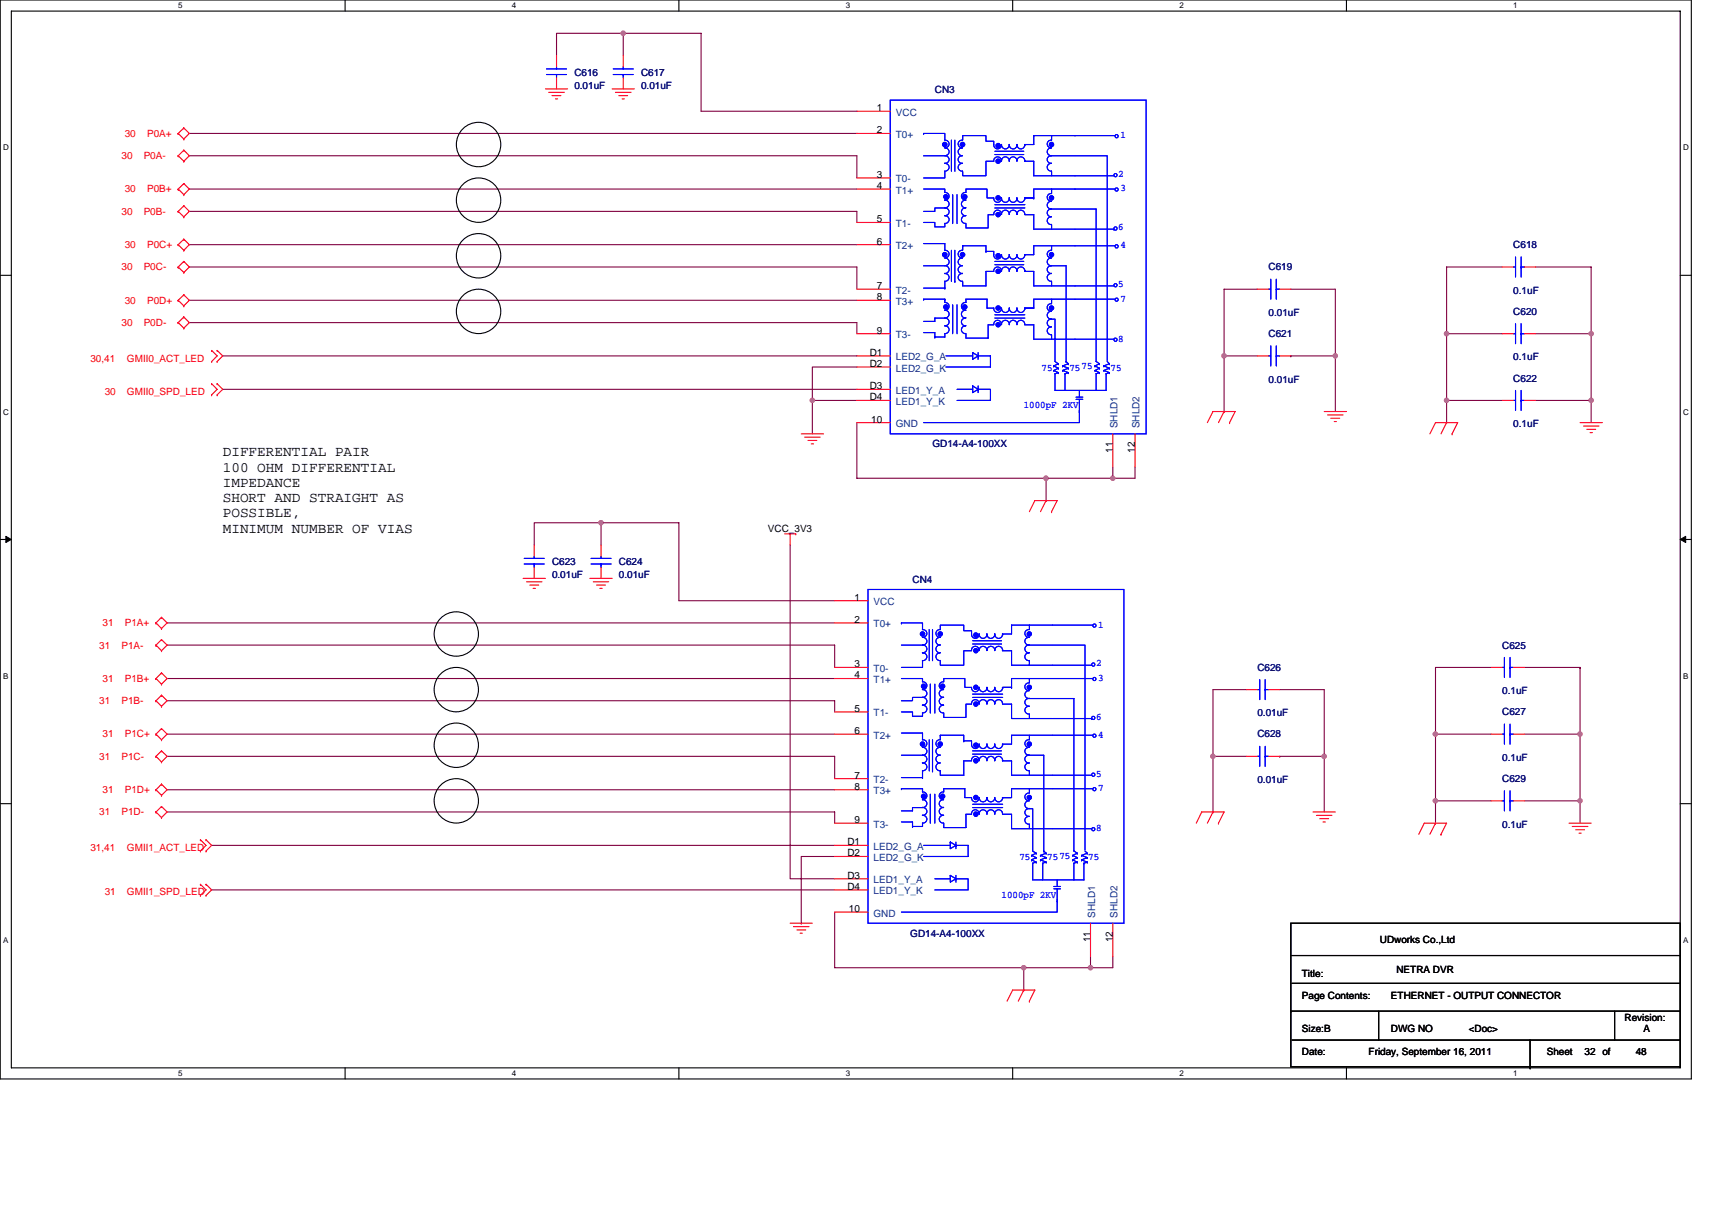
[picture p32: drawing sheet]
<svg xmlns="http://www.w3.org/2000/svg" width="297mm" height="210mm" viewBox="0 0 297 210" stroke-linecap="round" stroke-linejoin="round" font-family="sans-serif">
<defs><g id="words">
<g font-size="2.5">
<text x="38.6" y="79.2">DIFFERENTIAL PAIR</text>
<text x="38.6" y="81.8">100 OHM DIFFERENTIAL</text>
<text x="38.6" y="84.5">IMPEDANCE</text>
<text x="38.6" y="87.1">SHORT AND STRAIGHT AS</text>
<text x="38.6" y="89.8">POSSIBLE,</text>
<text x="38.6" y="92.4">MINIMUM NUMBER OF VIAS</text>
</g>
<g font-size="1.7" fill="#000080">
<text x="99.6" y="13.1">C616</text>
<text x="99.6" y="15.4">0.01uF</text>
<text x="111.2" y="13.1">C617</text>
<text x="111.2" y="15.4">0.01uF</text>
<text x="162.2" y="16.2">CN3</text>
<text x="220.1" y="46.9">C619</text>
<text x="262.6" y="43.1">C618</text>
<text x="262.6" y="51">0.1uF</text>
<text x="220.1" y="54.8">0.01uF</text>
<text x="220.1" y="58.5">C621</text>
<text x="262.6" y="54.6">C620</text>
<text x="262.6" y="62.5">0.1uF</text>
<text x="220.1" y="66.4">0.01uF</text>
<text x="262.6" y="66.2">C622</text>
<text x="161.8" y="77.6">GD14-A4-100XX</text>
<text x="262.6" y="74.1">0.1uF</text>
<text x="95.8" y="98.1">C623</text>
<text x="95.8" y="100.4">0.01uF</text>
<text x="107.4" y="98.1">C624</text>
<text x="107.4" y="100.4">0.01uF</text>
<text x="158.3" y="101.2">CN4</text>
<text x="260.6" y="112.5">C625</text>
<text x="218.2" y="116.4">C626</text>
<text x="218.2" y="124.3">0.01uF</text>
<text x="260.6" y="124.1">C627</text>
<text x="260.6" y="120.5">0.1uF</text>
<text x="218.2" y="128">C628</text>
<text x="218.2" y="135.9">0.01uF</text>
<text x="260.6" y="135.7">C629</text>
<text x="260.6" y="132">0.1uF</text>
<text x="260.6" y="143.6">0.1uF</text>
<text x="157.9" y="162.5">GD14-A4-100XX</text>
</g>
<g font-size="1.7" fill="#f00">
<text x="21.7" y="23.7">30</text>
<text x="25.5" y="23.7">P0A+</text>
<text x="21.1" y="27.6">30</text>
<text x="24.9" y="27.6">P0A-</text>
<text x="21.7" y="33.4">30</text>
<text x="25.5" y="33.4">P0B+</text>
<text x="21.1" y="37.3">30</text>
<text x="24.9" y="37.3">P0B-</text>
<text x="21.1" y="46.9">30</text>
<text x="21.7" y="43.1">30</text>
<text x="24.9" y="46.9">P0C-</text>
<text x="25.5" y="43.1">P0C+</text>
<text x="21.7" y="52.7">30</text>
<text x="25.5" y="52.7">P0D+</text>
<text x="21.1" y="56.6">30</text>
<text x="24.9" y="56.6">P0D-</text>
<text x="15.7" y="62.7">30,41</text>
<text x="22" y="62.7">GMII0_ACT_LED</text>
<text x="18.2" y="68.5">30</text>
<text x="22" y="68.5">GMII0_SPD_LED</text>
<text x="17.2" y="112.5">31</text>
<text x="17.8" y="108.7">31</text>
<text x="21.1" y="112.5">P1A-</text>
<text x="21.7" y="108.7">P1A+</text>
<text x="17.8" y="118.3">31</text>
<text x="21.7" y="118.3">P1B+</text>
<text x="17.2" y="122.2">31</text>
<text x="21.1" y="122.2">P1B-</text>
<text x="17.2" y="131.8">31</text>
<text x="17.8" y="128">31</text>
<text x="21.1" y="131.8">P1C-</text>
<text x="21.7" y="128">P1C+</text>
<text x="17.8" y="137.6">31</text>
<text x="21.7" y="137.6">P1D+</text>
<text x="17.2" y="141.5">31</text>
<text x="21.1" y="141.5">P1D-</text>
<text x="15.7" y="147.7">31,41</text>
<text x="22" y="147.7">GMII1_ACT_LED</text>
<text x="18.2" y="155.4">31</text>
<text x="22" y="155.4">GMII1_SPD_LED</text>
</g>
<g font-size="1.7">
<text x="152.1" y="23.1">2</text>
<text x="152.1" y="19.3">1</text>
<text x="152.1" y="30.9">3</text>
<text x="152.1" y="32.8">4</text>
<text x="152.1" y="38.6">5</text>
<text x="152.1" y="42.4">6</text>
<text x="152.1" y="50.2">7</text>
<text x="152.1" y="52.1">8</text>
<text x="152.1" y="57.9">9</text>
<text x="150.9" y="61.7">D1</text>
<text x="150.9" y="63.7">D2</text>
<text x="150.9" y="67.5">D3</text>
<text x="150.9" y="69.5">D4</text>
<text x="151.2" y="73.3">10</text>
<text x="193.1" y="78.5" transform="rotate(-90 193.1 78.5)">11</text>
<text x="196.9" y="78.5" transform="rotate(-90 196.9 78.5)">12</text>
<text x="133.2" y="92.3">VCC_3V3</text>
<text x="148.3" y="104.2">1</text>
<text x="148.3" y="108.1">2</text>
<text x="148.3" y="115.8">3</text>
<text x="148.3" y="117.7">4</text>
<text x="148.3" y="123.5">5</text>
<text x="148.3" y="127.4">6</text>
<text x="148.3" y="135.1">7</text>
<text x="148.3" y="137">8</text>
<text x="148.3" y="142.8">9</text>
<text x="147" y="146.7">D1</text>
<text x="147" y="148.6">D2</text>
<text x="147" y="152.5">D3</text>
<text x="147" y="154.4">D4</text>
<text x="147.3" y="158.3">10</text>
<text x="189.2" y="163.5" transform="rotate(-90 189.2 163.5)">11</text>
<text x="193.1" y="163.5" transform="rotate(-90 193.1 163.5)">12</text>
<text x="239.4" y="163.7">UDworks Co.,Ltd</text>
<text x="225.9" y="169.5">Title:</text>
<text x="225.9" y="173.4">Page Contents:</text>
<text x="241.3" y="173.4">ETHERNET - OUTPUT CONNECTOR</text>
<text x="242.3" y="168.9">NETRA DVR</text>
<text x="225.9" y="179.1">Size:B</text>
<text x="241.3" y="179.1">DWG NO</text>
<text x="254.8" y="179.1">&lt;Doc&gt;</text>
<text x="281.9" y="177.2">Revision:</text>
<text x="285.2" y="179.1">A</text>
<text x="225.9" y="183">Date:</text>
<text x="237.5" y="183">Friday, September 16, 2011</text>
<text x="268.4" y="183">Sheet</text>
<text x="274.9" y="183">32 of</text>
<text x="283.8" y="183">48</text>
</g>
<g font-size="1.7" fill="#004080">
<text x="155.4" y="23.9">T0+</text>
<text x="155.4" y="20.1">VCC</text>
<text x="155.4" y="31.7">T0-</text>
<text x="155.4" y="33.6">T1+</text>
<text x="155.4" y="39.4">T1-</text>
<text x="155.4" y="43.2">T2+</text>
<text x="155.4" y="51">T2-</text>
<text x="155.4" y="52.9">T3+</text>
<text x="155.4" y="58.7">T3-</text>
<text x="155.4" y="62.5">LED2_G_A</text>
<text x="155.4" y="64.5">LED2_G_K</text>
<text x="155.4" y="68.3">LED1_Y_A</text>
<text x="155.4" y="70.3">LED1_Y_K</text>
<text x="155.4" y="74.1">GND</text>
<text x="193.9" y="74.3" transform="rotate(-90 193.9 74.3)">SHLD1</text>
<text x="197.7" y="74.3" transform="rotate(-90 197.7 74.3)">SHLD2</text>
<text x="151.6" y="105">VCC</text>
<text x="151.6" y="108.9">T0+</text>
<text x="151.6" y="116.6">T0-</text>
<text x="151.6" y="118.5">T1+</text>
<text x="151.6" y="124.3">T1-</text>
<text x="151.6" y="128.2">T2+</text>
<text x="151.6" y="135.9">T2-</text>
<text x="151.6" y="137.8">T3+</text>
<text x="151.6" y="143.6">T3-</text>
<text x="151.6" y="147.5">LED2_G_A</text>
<text x="151.6" y="149.4">LED2_G_K</text>
<text x="151.6" y="153.3">LED1_Y_A</text>
<text x="151.6" y="155.2">LED1_Y_K</text>
<text x="151.6" y="159.1">GND</text>
<text x="190" y="159.2" transform="rotate(-90 190 159.2)">SHLD1</text>
<text x="193.9" y="159.2" transform="rotate(-90 193.9 159.2)">SHLD2</text>
</g>
<g font-size="1.7" fill="#00f">
<text x="194.4" y="24">1</text>
<text x="194" y="30.7">2</text>
<text x="194.4" y="33.2">3</text>
<text x="194" y="40">6</text>
<text x="194.4" y="43.1">4</text>
<text x="194" y="49.8">5</text>
<text x="194.4" y="52.3">7</text>
<text x="194" y="59.3">8</text>
<text x="180.7" y="64.3">75</text>
<text x="185.5" y="64.3">7575</text>
<text x="192.7" y="64.3">75</text>
<text x="177.6" y="70.9">1000pF 2KV</text>
<text x="190.6" y="108.9">1</text>
<text x="190.2" y="115.7">2</text>
<text x="190.6" y="118.2">3</text>
<text x="190.2" y="124.9">6</text>
<text x="190.6" y="128">4</text>
<text x="190.2" y="134.8">5</text>
<text x="190.6" y="137.3">7</text>
<text x="176.9" y="149.2">75</text>
<text x="181.7" y="149.2">7575</text>
<text x="188.8" y="149.2">75</text>
<text x="190.2" y="144.2">8</text>
<text x="173.8" y="155.8">1000pF 2KV</text>
</g>
<g font-size="1.4">
<text x="30.9" y="1.5">5</text>
<text x="88.8" y="1.5">4</text>
<text x="146.7" y="1.5">3</text>
<text x="204.7" y="1.5">2</text>
<text x="262.6" y="1.5">1</text>
<text x=".5" y="26.1">D</text>
<text x="292" y="26.1">D</text>
<text x=".5" y="71.9">C</text>
<text x="292" y="71.9">C</text>
<text x=".5" y="117.8">B</text>
<text x="292" y="117.8">B</text>
<text x=".5" y="163.6">A</text>
<text x="292" y="163.6">A</text>
<text x="30.9" y="186.8">5</text>
<text x="88.8" y="186.8">4</text>
<text x="146.7" y="186.8">3</text>
<text x="204.7" y="186.8">2</text>
<text x="262.6" y="186.8">1</text>
</g>
</g></defs>
<path d="M0 0h293.5v187.2h-293.5zM2 1.9h289.5v183.4h-289.5z" fill="none" stroke="#000" stroke-width=".19"/>
<g fill="#fff">
<path d="M30.9 .2h.8v1.6h-.8z"/>
<path d="M30.9 185.5h.8v1.6h-.8z"/>
</g>
<path d="M59.9 0v1.9M59.9 185.3v1.9" fill="none" stroke="#000" stroke-width=".19"/>
<g fill="#fff">
<path d="M88.8 .2h.8v1.6h-.8z"/>
<path d="M88.8 185.5h.8v1.6h-.8z"/>
</g>
<path d="M117.8 0v1.9M117.8 185.3v1.9" fill="none" stroke="#000" stroke-width=".19"/>
<g fill="#fff">
<path d="M146.7 .2h.8v1.6h-.8z"/>
<path d="M146.7 185.5h.8v1.6h-.8z"/>
</g>
<path d="M175.7 0v1.9M175.7 185.3v1.9" fill="none" stroke="#000" stroke-width=".19"/>
<g fill="#fff">
<path d="M204.7 .2h.7v1.6h-.7z"/>
<path d="M204.7 185.5h.7v1.6h-.7z"/>
</g>
<path d="M233.6 0v1.9M233.6 185.3v1.9" fill="none" stroke="#000" stroke-width=".19"/>
<g fill="#fff">
<path d="M262.6 .2h.7v1.6h-.7z"/>
<path d="M262.6 185.5h.7v1.6h-.7z"/>
<path d="M.5 24.8h1v1.6h-1z"/>
<path d="M292 24.8h1v1.6h-1z"/>
<path d="M.5 70.7h1v1.5h-1z"/>
<path d="M292 70.7h1v1.5h-1z"/>
</g>
<path d="M0 47.8h2M291.5 47.8h2" fill="none" stroke="#000" stroke-width=".19"/>
<g fill="#fff">
<path d="M.5 116.5h.9v1.6h-.9z"/>
<path d="M292 116.5h.9v1.6h-.9z"/>
</g>
<path d="M0 93.6h2M291.5 93.6h2" fill="none" stroke="#000" stroke-width=".19"/>
<path d="M1 93.1l1 .5-1 .5zM291.5 93.6l1-.5v1z" fill="#000" stroke="#000" stroke-width=".17"/>
<g fill="#fff">
<path d="M.5 162.4h.9v1.5h-.9z"/>
<path d="M292 162.4h.9v1.5h-.9z"/>
</g>
<g fill="none" stroke="#000" stroke-width=".19">
<path d="M0 139.5h2M291.5 139.5h2M224 160.2h67.5v24.9h-67.5zM224 165.8h67.5M224 175.5h.1M224 175.5h67.5M224.2 170.6h67.3M239.2 175.5v5M280.1 175.5v5M224.2 180.5h67.3M265.5 185.3h.1M265.5 180.5v4.8"/>
<circle cx="83" cy="25.1" r="3.9"/>
<circle cx="83" cy="34.7" r="3.9"/>
<circle cx="83" cy="54" r="3.9"/>
<circle cx="83" cy="44.4" r="3.9"/>
<circle cx="79.2" cy="110" r="3.8"/>
<circle cx="79.2" cy="119.7" r="3.8"/>
<circle cx="79.2" cy="129.3" r="3.8"/>
<circle cx="79.2" cy="139" r="3.8"/>
</g>
<g fill="none" stroke="#800040" stroke-width=".19">
<path d="M108.1 9.7v-3.9h13.5v13.5h27.1M108.1 5.8h-11.5v3.9M108.1 5.8h.1M32.8 32.8h115.9M32.8 23.2h115.9M32.8 27h115.9v3.9M32.8 36.7h115.9v1.9M32.8 52.1h115.9M32.8 42.5h115.9M32.8 46.3h115.9v3.9M32.8 56h115.9v1.9M218.2 50.2h-5.8v11.6"/>
<path d="M224 50.2h7.7v11.6M251 57.9h.1M251 57.9v11.6M251 57.9h9.6M260.6 46.3h-9.6v11.6M266.4 46.3h9.7v11.6M266.4 57.9h9.7M276.1 57.9h.1M276.1 57.9v15.4M38.6 67.6h110.1M38.6 61.8h110.1M140.9 69.5h.1"/>
<path d="M140.9 69.5v5.8M140.9 69.5h7.8M148.7 73.3v9.7h32.8M148.7 63.7h-7.8v5.8M212.4 61.8h.1M212.4 61.8v9.6M212.4 61.8h5.8M224 61.8h7.7v9.6M224 61.8h.1M251 69.5h.1M251 69.5v3.8M251 69.5h9.6"/>
<path d="M266.4 69.5h9.7M276.1 69.5h.1M104.3 94.6v-3.9h13.5v13.5h27M104.3 90.7h-11.6v3.9M104.3 90.7h.1M137.1 94.6v57.9h7.7M181.5 83h.1M181.5 83h11.6M181.5 83v3.9M193.1 83h.1M193.1 81.1v1.9M196.9 81.1v1.9h-3.8"/>
<path d="M29 117.8h115.8M29 108.1h115.8M29 112h115.8v3.8M216.2 119.7h-5.7v11.6M222 119.7h7.8v11.6M258.7 115.8h-9.6v11.6M264.5 115.8h9.6M274.1 115.8h.1M274.1 115.8v11.6M29 137.1h115.8M29 127.4h115.8M29 121.6h115.8v1.9"/>
<path d="M29 131.3h115.8v3.8M210.5 131.3v9.6M210.5 131.3h.1M210.5 131.3h5.7M222 131.3h.1M222 131.3h7.8M229.8 131.3v9.6M249.1 139v3.9M249.1 139h.1M249.1 127.4v11.6M249.1 127.4h.1M249.1 139h9.6"/>
<path d="M249.1 127.4h9.6M264.5 139h9.6M264.5 127.4h9.6M274.1 139h.1M274.1 127.4v11.6M274.1 139v3.9M29 140.9h115.8v2M36.7 154.4h108.1M36.7 146.7h108.1M144.8 158.3v9.6h32.8M144.8 148.6h-5.8v11.6M139 160.2h.1"/>
<path d="M177.6 167.9v3.9M177.6 167.9h.1M189.2 167.9h.1M189.2 166v1.9M193.1 166v1.9h-15.5"/>
</g>
<g fill="#f0f" stroke="#f0f" stroke-width=".19">
<circle cx="193.1" cy="83" r=".38"/>
<circle cx="140.9" cy="69.5" r=".38"/>
<circle cx="181.5" cy="83" r=".38"/>
<circle cx="189.2" cy="167.9" r=".38"/>
<circle cx="177.6" cy="167.9" r=".38"/>
<circle cx="108.1" cy="5.8" r=".38"/>
<circle cx="231.7" cy="61.8" r=".38"/>
<circle cx="212.4" cy="61.8" r=".38"/>
<circle cx="251" cy="69.5" r=".37"/>
<circle cx="251" cy="57.9" r=".37"/>
<circle cx="276.1" cy="69.5" r=".38"/>
<circle cx="276.1" cy="57.9" r=".38"/>
<circle cx="229.7" cy="131.3" r=".38"/>
<circle cx="210.4" cy="131.3" r=".38"/>
<circle cx="274.1" cy="127.4" r=".37"/>
<circle cx="274.1" cy="139" r=".37"/>
<circle cx="249" cy="139" r=".38"/>
<circle cx="249" cy="127.4" r=".38"/>
<circle cx="104.3" cy="90.7" r=".38"/>
</g>
<g fill="none" stroke="#f00" stroke-width=".19">
<path d="M94.6 15.4h3.9M95.2 16h2.7M95.8 16.6h1.5M96.4 17.2h.3M96.6 9.7v1.9M96.6 13.5v1.9M106.2 15.4h3.9M106.8 16h2.7M107.4 16.6h1.5M107.9 17.2h.4M108.1 9.7v1.9M108.1 13.5v1.9"/>
<path d="M148.7 19.3h5.8M30.9 23.2h.1M30.9 27h.1M30.9 32.8h.1M30.9 36.7h.1M30.9 23.2l1 .9M30.9 27l1 1M30.9 32.8l1 1M30.9 36.7l1 .9M31.9 22.2h.1M31.9 24.1h.1M31.9 26.1h.1"/>
<path d="M31.9 28h.1M31.9 31.9h.1M31.9 33.8h.1M31.9 35.7h.1M31.9 37.6h.1M31.9 22.2l.9 1-.9 .9M31.9 22.2l-1 1M31.9 26.1l.9 .9-.9 1M31.9 26.1l-1 .9M31.9 31.9l.9 .9-.9 1M31.9 31.9l-1 .9M31.9 35.7l.9 1-.9 .9"/>
<path d="M31.9 35.7l-1 1M148.7 23.2h5.8M148.7 30.9h5.8M148.7 32.8h5.8M148.7 38.6h5.8M30.9 42.5h.1M30.9 46.3h.1M30.9 52.1h.1M30.9 56h.1M30.9 42.5l1 .9M30.9 46.3l1 1M30.9 52.1l1 1"/>
<path d="M30.9 56l1 .9M31.9 41.5h.1M31.9 43.4h.1M31.9 45.4h.1M31.9 47.3h.1M31.9 51.2h.1M31.9 53.1h.1M31.9 55h.1M31.9 56.9h.1M31.9 41.5l.9 1-.9 .9M31.9 41.5l-1 1M31.9 45.4l.9 .9-.9 1"/>
<path d="M31.9 45.4l-1 .9M31.9 51.2l.9 .9-.9 1M31.9 51.2l-1 .9M31.9 55l.9 1-.9 .9M31.9 55l-1 1M148.7 50.2h5.8M148.7 42.5h5.8M148.7 52.1h5.8M148.7 57.9h5.8M218.2 50.2h1.9M222 50.2h2M260.6 57.9h2"/>
<path d="M260.6 46.3h2M264.5 57.9h1.9M264.5 46.3h1.9M36.7 66.6h.1M36.7 68.5h.1M36.7 60.8h.1M36.7 62.7h.1M36.7 66.6l1 1-1 .9M36.7 60.8l1 1-1 .9M37.7 68.5h.1M37.7 66.6h.1M37.7 62.7h.1"/>
<path d="M37.7 60.8h.1M37.7 66.6l.9 1-.9 .9M37.7 60.8l.9 1-.9 .9M139 75.3h3.9M139.6 75.9h2.7M140.2 76.4h1.5M140.8 77h.4M148.7 61.8h5.8M148.7 63.7h5.8M148.7 67.6h5.8M148.7 69.5h5.8M148.7 73.3h5.8"/>
<path d="M193.1 75.3v5.8M196.9 75.3v5.8M209.5 73.3l1-1.9h3.8l-1 1.9M212.4 71.4h.1M212.4 71.4l-1 1.9M213.3 73.3h.1M218.2 61.8h1.9M222 61.8h2M229.8 71.4h3.8M230.3 72h2.7M230.9 72.6h1.5M231.5 73.2h.4"/>
<path d="M248.1 75.3l1-2h3.8l-1 2M251 73.3h.1M251 73.3l-1 2M251.9 75.3h.1M260.6 69.5h2M264.5 69.5h1.9M274.1 73.3h3.9M274.7 73.9h2.7M275.3 74.5h1.6M275.9 75.1h.4M92.7 94.6v1.9M92.7 98.4v2"/>
<path d="M104.3 94.6v1.9M104.3 98.4v2M136.1 92.6h2M137.1 92.6v2M138.1 92.6h.1M178.6 88.8l1-1.9h3.8l-.9 1.9M181.5 86.9h.1M181.5 86.9l-1 1.9M182.5 88.8h.1M27.1 108.1h.1M27.1 112h.1M27.1 117.8h.1"/>
<path d="M27.1 108.1l.9 1M27.1 112l.9 .9M27.1 117.8l.9 .9M28 107.1h.1M28 109.1h.1M28 111h.1M28 112.9h.1M28 116.8h.1M28 118.7h.1M28 107.1l1 1-1 1M28 107.1l-.9 1M28 111l1 1-1 .9"/>
<path d="M28 111l-.9 1M28 116.8l1 1-1 .9M28 116.8l-.9 1M90.8 100.4h3.8M91.4 101h2.6M91.9 101.5h1.6M92.5 102.1h.4M102.3 100.4h3.9M102.9 101h2.7M103.5 101.5h1.5M104.1 102.1h.4M144.8 108.1h5.8"/>
<path d="M144.8 115.8h5.8M144.8 117.8h5.8M144.8 104.2h5.8M216.2 119.7h2M220.1 119.7h1.9M258.7 115.8h1.9M262.6 115.8h1.9M27.1 121.6h.1M27.1 127.4h.1M27.1 131.3h.1M27.1 137.1h.1M27.1 121.6l.9 1"/>
<path d="M27.1 127.4l.9 1M27.1 131.3l.9 .9M27.1 137.1l.9 .9M28 120.6h.1M28 122.6h.1M28 126.4h.1M28 128.4h.1M28 130.3h.1M28 132.2h.1M28 136.1h.1M28 138h.1M28 140h.1"/>
<path d="M28 120.6l1 1-1 1M28 120.6l-.9 1M28 126.4l1 1-1 1M28 126.4l-.9 1M28 130.3l1 1-1 .9M28 130.3l-.9 1M28 136.1l1 1-1 .9M28 136.1l-.9 1M28 140l1 .9-1 1M28 140l-.9 .9M144.8 123.5h5.8M144.8 127.4h5.8"/>
<path d="M144.8 135.1h5.8M144.8 137.1h5.8M216.2 131.3h2M220.1 131.3h1.9M258.7 127.4h1.9M258.7 139h1.9M262.6 127.4h1.9M262.6 139h1.9M27.1 140.9h.1M27.1 140.9l.9 1M28 141.9h.1M34.8 153.5h.1"/>
<path d="M34.8 155.4h.1M34.8 145.7h.1M34.8 147.7h.1M34.8 153.5l.9 .9-.9 1M34.8 145.7l.9 1-.9 1M35.7 155.4h.1M35.7 153.5h.1M35.7 147.7h.1M35.7 145.7h.1M35.7 153.5l1 .9-1 1M35.7 145.7l1 1-1 1M144.8 142.9h5.8"/>
<path d="M144.8 146.7h5.8M144.8 148.6h5.8M144.8 152.5h5.8M144.8 154.4h5.8M144.8 158.3h5.8M207.6 142.9l.9-2h3.9l-1 2M210.5 140.9h.1M210.5 140.9l-1 2M211.4 142.9h.1M227.8 140.9h3.9M228.4 141.5h2.7M229 142.1h1.5"/>
<path d="M229.5 142.6h.5M246.2 144.8l.9-1.9h3.9l-1 1.9M249.1 142.9h.1M249.1 142.9l-1 1.9M250 144.8h.1M272.2 142.9h3.9M272.8 143.4h2.7M273.4 144h1.5M274 144.6h.3M137.1 160.2h3.8M137.7 160.8h2.7M138.3 161.4h1.5"/>
<path d="M138.8 161.9h.4M174.7 173.7l1-1.9h3.9l-1 1.9M177.6 171.8h.1M177.6 171.8l-.9 1.9M178.6 173.7h.1M189.2 160.2v5.8M193.1 160.2v5.8"/>
</g>
<g fill="none" stroke="#00f" stroke-width=".19">
<path d="M94.8 12.9h3.5M94.8 12h3.5M96.6 11.6v.4M96.6 12.9h.1M96.6 12.9v.6M106.4 12.9h3.5M106.4 12h3.5M108.1 11.6v.4M108.1 12.9h.1M108.1 12.9v.6M154.5 17.4h44.4v57.9h-44.4zM160.2 23.2h3.7v1.1a.66 .66 0 0 1 .8 .7 .66 .66 0 0 1-.8 .6"/>
<path d="M160.2 27h3.7a.65 .65 0 0 1 .8 .7 .65 .65 0 0 1-.8 .6M160.2 32.8h3.7v.6a.65 .65 0 0 1 .8 .6 .65 .65 0 0 1-.8 .7M160.2 36.7h2v-.6h1.7a.66 .66 0 0 1 .8 .6 .66 .66 0 0 1-.8 .7M160.2 38.6h2v.8h1.7v-.6M160.2 23.2h.1M163.9 25.7a.66 .66 0 0 1 .8 .6 .66 .66 0 0 1-.8 .7M163.9 28.4a.66 .66 0 0 1 .8 .6 .66 .66 0 0 1-.8 .7M163.9 37.4a.66 .66 0 0 1 .8 .7 .66 .66 0 0 1-.8 .7M163.9 34.7a.66 .66 0 0 1 .8 .7 .66 .66 0 0 1-.8 .6M163.9 29.7v1.2h-3.7M165.1 24.3v5.4M165.3 33.8v5"/>
<path d="M165.7 24.3v5.4M166 33.8v5M167 24.3a.66 .66 0 0 0-.8 .7 .66 .66 0 0 0 .8 .6M167 27a.65 .65 0 0 0-.8 .7 .65 .65 0 0 0 .8 .6M167 28.4a.66 .66 0 0 0-.8 .6 .66 .66 0 0 0 .8 .7M167 25.7a.66 .66 0 0 0-.8 .6 .66 .66 0 0 0 .8 .7M167 24.3v-.8h4.1v1h1.3v.6a.67 .67 0 0 0 .7 .7 .67 .67 0 0 0 .6-.7M167.6 33.4a.65 .65 0 0 0-.8 .6 .65 .65 0 0 0 .8 .7M167.6 36.1a.66 .66 0 0 0-.8 .6 .66 .66 0 0 0 .8 .7M167.6 37.4a.66 .66 0 0 0-.8 .7 .66 .66 0 0 0 .8 .7M167.6 34.7a.66 .66 0 0 0-.8 .7 .66 .66 0 0 0 .8 .6M167.6 33.4v-.6h3.7v1.6l1.1-.1a.67 .67 0 0 0 .7 .8 .67 .67 0 0 0 .6-.8"/>
<path d="M172.4 37.2a.66 .66 0 0 1 .7-.7 .66 .66 0 0 1 .6 .7M172.4 37.3h-1v2.3h-3.8v-.8M172.6 26.2h5M172.6 26.8h5M172.6 35.5h5.2M172.6 36.1h5.2M173.7 28a.66 .66 0 0 0-.6-.8 .66 .66 0 0 0-.7 .8h-1.3v2.5h-4.1v-.8M173.8 25.1a.67 .67 0 0 0 .6 .7 .67 .67 0 0 0 .7-.7M173.8 28a.66 .66 0 0 1 .6-.8 .66 .66 0 0 1 .7 .8M173.8 37.2a.66 .66 0 0 1 .6-.7 .66 .66 0 0 1 .7 .7M173.8 34.3a.67 .67 0 0 0 .6 .8 .67 .67 0 0 0 .7-.8M175.1 25.1a.66 .66 0 0 0 .7 .7 .66 .66 0 0 0 .6-.7"/>
<path d="M175.1 28a.65 .65 0 0 1 .7-.8 .65 .65 0 0 1 .6 .8M175.1 34.3a.66 .66 0 0 0 .7 .8 .66 .66 0 0 0 .6-.8M175.1 37.2a.65 .65 0 0 1 .7-.7 .65 .65 0 0 1 .6 .7M176.5 25.1a.67 .67 0 0 0 .6 .7 .67 .67 0 0 0 .7-.7M176.5 28a.66 .66 0 0 1 .6-.8 .66 .66 0 0 1 .7 .8M176.5 34.3a.67 .67 0 0 0 .6 .8 .67 .67 0 0 0 .7-.8M176.5 37.2a.66 .66 0 0 1 .6-.7 .66 .66 0 0 1 .7 .7M177.8 27.8v.2h1.6v2.5h13.9M177.8 34.4h1.6M177.8 34.4v.1M177.8 37.3h1.6v2.5h13.9M179.4 34.4h.1"/>
<path d="M182.3 27h9.8v35.5M182.4 27a.65 .65 0 0 0-.7 .7 .65 .65 0 0 0 .7 .6M182.4 28.4a.66 .66 0 0 0-.7 .6 .66 .66 0 0 0 .7 .7M182.4 25.7a.66 .66 0 0 0-.7 .6 .66 .66 0 0 0 .7 .7M182.4 37.6a.66 .66 0 0 0-.7 .7 .66 .66 0 0 0 .7 .6M182.4 34.9a.65 .65 0 0 0-.7 .7 .65 .65 0 0 0 .7 .6M182.4 37.6a.66 .66 0 0 1-.7-.7 .66 .66 0 0 1 .7-.6h7.8v26.4l.6 .4M182.5 23.5v.8a.66 .66 0 0 0-.8 .7 .66 .66 0 0 0 .7 .6M182.5 29.7v.8M182.5 32.8v.8a.66 .66 0 0 0-.8 .6 .66 .66 0 0 0 .7 .7M182.5 39v.8M193.3 39.8h.1"/>
<path d="M193.5 23.5h-14.1v1.6h-1.6v.2M193.5 32.8h-14.1v1.6M160.2 55.8h2v-.6h1.7a.66 .66 0 0 1 .8 .7 .66 .66 0 0 1-.8 .6M160.2 50h3.7M160.2 46.1h3.7a.66 .66 0 0 1 .8 .7 .66 .66 0 0 1-.8 .6M160.2 51.9h.1M160.2 42.3h3.7v1.1a.66 .66 0 0 1 .8 .7 .66 .66 0 0 1-.8 .6M160.2 57.7h2v.8M160.2 51.9h3.7M162.2 58.5h.1M163.9 53.8a.66 .66 0 0 1 .8 .7 .66 .66 0 0 1-.8 .7M163.9 56.6a.66 .66 0 0 1 .8 .6 .66 .66 0 0 1-.8 .7"/>
<path d="M163.9 47.5a.66 .66 0 0 1 .8 .6 .66 .66 0 0 1-.8 .7M163.9 44.8a.65 .65 0 0 1 .8 .6 .65 .65 0 0 1-.8 .7M163.9 51.9h.1M163.9 57.9v.6h-1.7M163.9 50h.1M163.9 51.9v.6a.66 .66 0 0 1 .8 .6 .66 .66 0 0 1-.8 .7M163.9 48.8v1.2M165.1 43.4v5.4M165.3 52.9v5M165.7 48.8h.1M165.7 43.4v5.4M166 52.9v5"/>
<path d="M167 43.4a.66 .66 0 0 0-.8 .7 .66 .66 0 0 0 .8 .6M167 46.1a.66 .66 0 0 0-.8 .7 .66 .66 0 0 0 .8 .6M167 47.5a.66 .66 0 0 0-.8 .6 .66 .66 0 0 0 .8 .7M167 44.8a.65 .65 0 0 0-.8 .6 .65 .65 0 0 0 .8 .7M167 42.7h4.1v.9M167 42.7h.1M167 42.7v.7M167.6 52.5a.66 .66 0 0 0-.8 .6 .66 .66 0 0 0 .8 .7M167.6 53.8a.66 .66 0 0 0-.8 .7 .66 .66 0 0 0 .8 .7M167.6 55.2a.66 .66 0 0 0-.8 .7 .66 .66 0 0 0 .8 .6M167.6 56.6a.66 .66 0 0 0-.8 .6 .66 .66 0 0 0 .8 .7M167.6 52.5v-.6h3.7v1.6h1.1"/>
<path d="M171.1 43.6h1.3v.6M171.1 43.6h.1M172.4 47.1h-1.3v2.5h-4.1v-.8M172.4 44.2a.67 .67 0 0 0 .7 .8 .67 .67 0 0 0 .6-.8M172.4 47.1a.66 .66 0 0 1 .7-.8 .66 .66 0 0 1 .6 .8M172.4 53.4a.67 .67 0 0 0 .7 .8 .67 .67 0 0 0 .6-.8M172.6 45.4h5M172.6 45.9h5M172.6 54.6h5.2M172.6 55.2h5.2M173.7 56.3a.66 .66 0 0 0-.6-.7 .66 .66 0 0 0-.7 .8h-1v2.3h-3.8v-.8M173.8 56.3a.66 .66 0 0 1 .6-.7 .66 .66 0 0 1 .7 .7"/>
<path d="M173.8 44.2a.67 .67 0 0 0 .6 .8 .67 .67 0 0 0 .7-.8M173.8 47.1a.66 .66 0 0 1 .6-.8 .66 .66 0 0 1 .7 .8M173.8 53.4a.67 .67 0 0 0 .6 .8 .67 .67 0 0 0 .7-.8M175.1 44.2a.66 .66 0 0 0 .7 .8 .66 .66 0 0 0 .6-.8M175.1 47.1a.65 .65 0 0 1 .7-.8 .65 .65 0 0 1 .6 .8M175.1 56.3a.65 .65 0 0 1 .7-.7 .65 .65 0 0 1 .6 .7M175.1 53.4a.66 .66 0 0 0 .7 .8 .66 .66 0 0 0 .6-.8M176.5 56.3a.66 .66 0 0 1 .6-.7 .66 .66 0 0 1 .7 .7M176.5 47.1a.66 .66 0 0 1 .6-.8 .66 .66 0 0 1 .7 .8M176.5 44.2a.67 .67 0 0 0 .6 .8 .67 .67 0 0 0 .7-.8M176.5 53.4a.67 .67 0 0 0 .6 .8 .67 .67 0 0 0 .7-.8M177.8 56.4h1.6v2.5h13.9"/>
<path d="M177.8 46.9v.2h1.6v2.5h13.9M182.3 46.1h2.7v16.6M182.4 47.5a.66 .66 0 0 0-.7 .6 .66 .66 0 0 0 .7 .7M182.4 56.7a.66 .66 0 0 1-.7-.7 .66 .66 0 0 1 .8-.6h.5v7.3l.6 .4M182.4 56.7a.66 .66 0 0 0-.7 .7 .66 .66 0 0 0 .7 .7M182.4 54a.66 .66 0 0 0-.7 .7 .66 .66 0 0 0 .7 .7M182.4 44.8a.65 .65 0 0 0-.7 .6 .65 .65 0 0 0 .7 .7M182.4 46.1a.66 .66 0 0 0-.7 .7 .66 .66 0 0 0 .7 .6M182.5 51.9v.8a.65 .65 0 0 0-.8 .6 .65 .65 0 0 0 .7 .7M182.5 58.1v.8M182.5 42.7v.7a.66 .66 0 0 0-.8 .7 .66 .66 0 0 0 .7 .6M182.5 48.8v.8"/>
<path d="M193.5 51.9h-14.1v1.6h-1.6v.2M193.5 42.7h-14.1v1.5h-1.6v.2M220.1 50.2h.4M220.5 48.5v3.4M221.4 48.5v3.4M221.4 50.2h.1M221.4 50.2h.6M262.6 46.3h.3M262.6 57.9h.3M262.9 44.6v3.5M262.9 56.2v3.4M263.9 44.6v3.5"/>
<path d="M263.9 46.3h.1M263.9 56.2v3.4M263.9 57.9h.1M263.9 46.3h.6M263.9 57.9h.6M164.1 61.8h4.7M166 67.6h2.8M168.8 61.2h.1M168.8 61.2v1.2l.9-.6M168.8 67v1.1l.9-.5M168.8 67h.1M168.8 61.2l.9 .6"/>
<path d="M168.8 67l.9 .6M169.7 61.8h2.1v1.9h-7.7M169.7 61.8h.1M169.7 61.2v1.2M169.7 67.6h2.1v1.9h-5.8M169.7 67.6h.1M169.7 67v1.1M182.8 63.5h.1M182.8 64.3h.1M182.8 63.5l.8 .4M182.8 64.3l.8 .4M183.6 63.1h.1"/>
<path d="M183.6 63.9h.1M183.6 64.7h.1M183.6 64.7l-.6 .2v2.9h8.9v-2.8M183.6 63.1l-.8 .4M183.6 63.9l-.8 .4M184.4 63.5h.1M184.4 64.3h.1M184.4 63.5l1 .4M184.4 64.3l1 .4M184.8 64.9h.1M184.8 65v2.8M185 62.7h.1"/>
<path d="M185 62.7l.4 .4M185.4 63.1h.1M185.4 63.9h.1M185.4 64.7h.1M185.4 63.1l-1 .4M185.4 63.9l-1 .4M185.4 64.7l-.6 .2M186.7 68.9h1.2M186.7 69.3h1.2M187.3 71.2h.1M187.3 67.8v1.1M187.3 71.4v1.9h-27.1"/>
<path d="M187.3 71.4h.1M187.3 69.3v1.9M190 63.5h.1M190 64.3h.1M190 63.5l.8 .4M190 64.3l.8 .4M190.8 63.9h.1M190.8 64.7h.1M190.8 64.7l-.6 .2v2.9M190.8 63.1h.1M190.8 63.1l-.8 .4M190.8 63.9l-.8 .4"/>
<path d="M191.5 63.5h.1M191.5 64.3h.1M191.5 63.5l1 .4M191.5 64.3l1 .4M191.9 64.9h.1M192.1 62.7l.4 .4M192.5 63.9h.1M192.5 64.7h.1M192.5 63.1h.1M192.5 63.1l-1 .4M192.5 63.9l-1 .4M192.5 64.7l-.6 .2"/>
<path d="M220.1 61.8h.4M220.5 60v3.5M221.4 60v3.5M221.4 61.8h.1M221.4 61.8h.6M262.6 69.5h.3M262.9 67.8v3.4M263.9 67.8v3.4M263.9 69.5h.1M263.9 69.5h.6M90.9 97.9h3.5M90.9 96.9h3.5"/>
<path d="M92.7 96.5v.4M92.7 97.9h.1M92.7 97.9v.5M102.5 97.9h3.5M102.5 96.9h3.5M104.3 96.5v.4M104.3 97.9h.1M104.3 97.9v.5M150.6 102.3h44.4v57.9h-44.4zM156.4 108.1h3.7l-.1 1.2a.67 .67 0 0 1 .8 .6 .67 .67 0 0 1-.8 .7M156.4 112h3.6a.67 .67 0 0 1 .8 .6 .67 .67 0 0 1-.8 .7M156.4 117.8h3.7l-.1 .5a.67 .67 0 0 1 .8 .7 .67 .67 0 0 1-.8 .6"/>
<path d="M156.4 108.1h.1M160 110.6a.66 .66 0 0 1 .8 .7 .66 .66 0 0 1-.8 .6M160 113.3a.67 .67 0 0 1 .8 .7 .67 .67 0 0 1-.8 .6M160 119.7a.67 .67 0 0 1 .8 .6 .67 .67 0 0 1-.8 .7M160.1 114.7v1.1h-3.7M161.2 109.3v5.4M161.4 118.7v5M161.8 109.3v5.4M162.2 118.7v5M163.1 112a.66 .66 0 0 0-.7 .6 .66 .66 0 0 0 .7 .7M163.1 113.3a.66 .66 0 0 0-.7 .7 .66 .66 0 0 0 .7 .6M163.1 110.6a.65 .65 0 0 0-.7 .7 .65 .65 0 0 0 .7 .6"/>
<path d="M163.7 118.3a.66 .66 0 0 0-.7 .7 .66 .66 0 0 0 .7 .6M163.7 119.7a.66 .66 0 0 0-.7 .6 .66 .66 0 0 0 .7 .7M163.7 118.3v-.5h3.7v1.5h1.2a.65 .65 0 0 0 .6 .7 .65 .65 0 0 0 .7-.7M168.6 110v-.5h-1.4v-1h-4.1v.8a.66 .66 0 0 0-.7 .6 .66 .66 0 0 0 .7 .7M168.6 110a.66 .66 0 0 0 .6 .8 .66 .66 0 0 0 .7-.8M168.8 111.2h5M168.8 111.8h5M169.9 112.9a.65 .65 0 0 0-.7-.7 .65 .65 0 0 0-.6 .7h-1.4v2.5h-4.1v-.7M169.9 110a.67 .67 0 0 0 .7 .8 .67 .67 0 0 0 .6-.8M169.9 112.9a.66 .66 0 0 1 .7-.7 .66 .66 0 0 1 .6 .7M169.9 119.3a.66 .66 0 0 0 .7 .7 .66 .66 0 0 0 .6-.7M171.3 110a.67 .67 0 0 0 .6 .8 .67 .67 0 0 0 .7-.8"/>
<path d="M171.3 112.9a.66 .66 0 0 1 .6-.7 .66 .66 0 0 1 .7 .7M171.3 119.3a.66 .66 0 0 0 .6 .7 .66 .66 0 0 0 .7-.7M172.6 110a.67 .67 0 0 0 .7 .8 .67 .67 0 0 0 .6-.8M172.6 112.9a.66 .66 0 0 1 .7-.7 .66 .66 0 0 1 .6 .7M172.6 119.3a.66 .66 0 0 0 .7 .7 .66 .66 0 0 0 .6-.7M174 112.7v.2h1.5v2.5h13.9M174 119.3h1.5M174 119.3v.2M175.5 119.3h.1M178.4 112h9.9v35.5M178.6 109.3a.66 .66 0 0 0-.8 .6 .66 .66 0 0 0 .8 .7M178.6 112a.66 .66 0 0 0-.8 .6 .66 .66 0 0 0 .8 .7"/>
<path d="M178.6 113.3a.66 .66 0 0 0-.8 .7 .66 .66 0 0 0 .8 .6M178.6 110.6a.65 .65 0 0 0-.8 .7 .65 .65 0 0 0 .8 .6M178.6 118.5a.66 .66 0 0 0-.8 .7 .66 .66 0 0 0 .8 .6M178.6 119.9a.66 .66 0 0 0-.8 .6 .66 .66 0 0 0 .8 .7M178.6 108.5v.8M178.6 114.7v.7M178.6 117.8v.7M189.6 108.5h-14.1v1.5h-1.5v.2M189.6 117.8h-14.1v1.5M218.2 119.7h.4M218.6 117.9v3.5M219.5 117.9v3.5"/>
<path d="M219.5 119.7h.1M219.5 119.7h.6M260.6 115.8h.4M261 114.1v3.5M262 114.1v3.5M262 115.8h.1M262 115.8h.6M156.4 121.6h1.9v-.6h1.7a.67 .67 0 0 1 .8 .7 .67 .67 0 0 1-.8 .6M156.4 123.5h1.9v.8h1.8v-.6M156.4 134.9h3.7M156.4 131.1h3.7a.67 .67 0 0 1 .7 .6 .67 .67 0 0 1-.8 .7M156.4 136.9h.1"/>
<path d="M156.4 127.2h3.7v1.2a.66 .66 0 0 1 .7 .6 .66 .66 0 0 1-.8 .7M156.4 136.9h3.7M160 122.4a.67 .67 0 0 1 .8 .6 .67 .67 0 0 1-.8 .7M160 138.8a.67 .67 0 0 1 .8 .6 .67 .67 0 0 1-.8 .7M160 132.4a.67 .67 0 0 1 .8 .7 .67 .67 0 0 1-.8 .6M160 129.7a.67 .67 0 0 1 .8 .7 .67 .67 0 0 1-.8 .6M160.1 136.9h.1M160.1 134.9h.1M160.1 136.9l-.1 .5a.67 .67 0 0 1 .8 .7 .67 .67 0 0 1-.8 .6M160.1 133.8v1.1M161.2 128.4v5.4M161.4 137.8v5.1"/>
<path d="M161.8 133.8h.1M161.8 128.4v5.4M162.2 137.8v5.1M163.1 131.1a.66 .66 0 0 0-.7 .6 .66 .66 0 0 0 .7 .7M163.1 132.4a.66 .66 0 0 0-.7 .7 .66 .66 0 0 0 .7 .6M163.1 129.7a.66 .66 0 0 0-.7 .7 .66 .66 0 0 0 .7 .6M163.1 127.6h4.1v1M163.1 127.6v.8a.65 .65 0 0 0-.7 .6 .65 .65 0 0 0 .7 .7M163.1 127.6h.1M163.7 121a.66 .66 0 0 0-.7 .7 .66 .66 0 0 0 .7 .6M163.7 122.4a.66 .66 0 0 0-.7 .6 .66 .66 0 0 0 .7 .7M163.7 137.4a.66 .66 0 0 0-.7 .7 .66 .66 0 0 0 .7 .6"/>
<path d="M163.7 138.8a.66 .66 0 0 0-.7 .6 .66 .66 0 0 0 .7 .7M163.7 137.4v-.5h3.7v1.5h1.2M167.2 128.6h1.4v.5a.66 .66 0 0 0 .6 .8 .66 .66 0 0 0 .7-.8M167.2 128.6h.1M168.6 138.4a.65 .65 0 0 0 .6 .7 .65 .65 0 0 0 .7-.7M168.8 120.5h5.2M168.8 121h5.2M168.8 130.3h5M168.8 130.9h5M168.8 139.6h5.2M169.9 122.2a.66 .66 0 0 0-.7-.8 .66 .66 0 0 0-.6 .8h-1v2.3h-3.9v-.8M169.9 132a.66 .66 0 0 0-.7-.7 .66 .66 0 0 0-.6 .7h-1.4v2.5h-4.1v-.7"/>
<path d="M169.9 122.2a.66 .66 0 0 1 .7-.8 .66 .66 0 0 1 .6 .8M169.9 129.1a.67 .67 0 0 0 .7 .8 .67 .67 0 0 0 .6-.8M169.9 132a.66 .66 0 0 1 .7-.7 .66 .66 0 0 1 .6 .7M169.9 138.4a.66 .66 0 0 0 .7 .7 .66 .66 0 0 0 .6-.7M171.3 122.2a.66 .66 0 0 1 .6-.8 .66 .66 0 0 1 .7 .8M171.3 129.1a.67 .67 0 0 0 .6 .8 .67 .67 0 0 0 .7-.8M171.3 132a.66 .66 0 0 1 .6-.7 .66 .66 0 0 1 .7 .7M171.3 138.4a.66 .66 0 0 0 .6 .7 .66 .66 0 0 0 .7-.7M172.6 122.2a.66 .66 0 0 1 .7-.8 .66 .66 0 0 1 .6 .8M172.6 132a.66 .66 0 0 1 .7-.7 .66 .66 0 0 1 .6 .7M172.6 129.1a.67 .67 0 0 0 .7 .8 .67 .67 0 0 0 .6-.8M172.6 138.4a.66 .66 0 0 0 .7 .7 .66 .66 0 0 0 .6-.7"/>
<path d="M174 122.2h1.5v2.5h13.9M174 131.8v.2h1.5v2.5h13.9M178.4 131.1h2.7v16.6M178.6 122.6a.66 .66 0 0 0-.8 .6 .66 .66 0 0 0 .8 .7M178.6 121.2a.66 .66 0 0 0-.8 .7 .66 .66 0 0 0 .8 .6M178.6 132.4a.66 .66 0 0 0-.8 .7 .66 .66 0 0 0 .8 .6M178.6 137.6a.66 .66 0 0 0-.8 .7 .66 .66 0 0 0 .8 .6M178.6 139a.66 .66 0 0 0-.8 .6 .66 .66 0 0 0 .8 .7M178.6 128.4a.65 .65 0 0 0-.8 .6 .65 .65 0 0 0 .8 .7M178.6 129.7a.66 .66 0 0 0-.8 .7 .66 .66 0 0 0 .8 .6M178.6 131.1a.66 .66 0 0 0-.8 .6 .66 .66 0 0 0 .8 .7M178.6 123.9v.8"/>
<path d="M178.6 121.2h7.7v26.5l.6 .4M178.6 136.9v.7M178.6 127.6v.8M178.6 133.8v.7M189.4 124.7h.1M189.6 136.9h-14.1v1.5h-1.5v.2M189.6 127.6h-14.1v1.5h-1.5v.2M218.2 131.3h.4M218.6 129.5v3.5M219.5 129.5v3.5M219.5 131.3h.1M219.5 131.3h.6"/>
<path d="M260.6 139h.4M260.6 127.4h.4M261 137.2v3.5M261 125.7v3.4M262 137.2v3.5M262 139h.1M262 125.7v3.4M262 127.4h.1M262 139h.6M262 127.4h.6M156.4 140.7h1.9v-.6h1.7a.67 .67 0 0 1 .8 .7 .67 .67 0 0 1-.8 .7M156.4 142.6h1.9v.8"/>
<path d="M158.3 143.4h.1M160 141.5a.67 .67 0 0 1 .8 .7 .67 .67 0 0 1-.8 .6M160.1 142.9v.5h-1.8M160.2 146.7h4.7M162.2 152.5h2.7M163.7 140.1a.66 .66 0 0 0-.7 .7 .66 .66 0 0 0 .7 .7M163.7 141.5a.66 .66 0 0 0-.7 .7 .66 .66 0 0 0 .7 .6M164.9 146.1h.1M164.9 146.1v1.2l1-.6M164.9 151.9v1.2l1-.6M164.9 151.9h.1M164.9 146.1l1 .6"/>
<path d="M164.9 151.9l1 .6M165.9 146.7h2.1v1.9h-7.8M165.9 146.7h.1M165.9 146.1v1.2M165.9 152.5h2.1v1.9h-5.8M165.9 152.5h.1M165.9 151.9v1.2M168.6 141.3h-1v2.3h-3.9v-.7M168.6 141.3a.65 .65 0 0 1 .6-.8 .65 .65 0 0 1 .7 .8M168.8 140.1h5.2M169.9 141.3a.66 .66 0 0 1 .7-.8 .66 .66 0 0 1 .6 .8M171.3 141.3a.66 .66 0 0 1 .6-.8 .66 .66 0 0 1 .7 .8"/>
<path d="M172.6 141.3a.66 .66 0 0 1 .7-.8 .66 .66 0 0 1 .6 .8M174 141.3h1.5v2.5h13.9M178.6 141.7a.66 .66 0 0 0-.8 .6 .66 .66 0 0 0 .8 .7M178.6 140.3a.66 .66 0 0 0-.8 .7 .66 .66 0 0 0 .8 .6M178.6 140.3h.6v7.4l.6 .4M178.6 143v.8M179 148.4h.1M179 149.2h.1M179 148.4l.8 .4M179 149.2l.8 .4M179.8 148.1h.1M179.8 148.8h.1"/>
<path d="M179.8 149.6h.1M179.8 149.6l-.6 .2v2.9h8.9v-2.7M179.8 148.1l-.8 .3M179.8 148.8l-.8 .4M180.5 148.4h.1M180.5 149.2h.1M180.5 148.4l1 .4M180.5 149.2l1 .4M180.9 149.8h.1M180.9 150v2.7M181.1 147.7h.1M181.1 147.7l.4 .4"/>
<path d="M181.5 148.1h.1M181.5 148.8h.1M181.5 149.6h.1M181.5 148.1l-1 .3M181.5 148.8l-1 .4M181.5 149.6l-.6 .2M182.8 153.8h1.2M182.8 154.2h1.2M183.4 156.2h.1M183.4 152.7v1.1M183.4 156.4v1.9h-27M183.4 156.4h.1"/>
<path d="M183.4 154.2v2M186.1 148.4h.1M186.1 149.2h.1M186.1 148.4l.8 .4M186.1 149.2l.8 .4M186.9 148.8h.1M186.9 149.6h.1M186.9 149.6l-.6 .2v2.9M186.9 148.1h.1M186.9 148.1l-.8 .3M186.9 148.8l-.8 .4M187.7 148.4h.1"/>
<path d="M187.7 149.2h.1M187.7 148.4l.9 .4M187.7 149.2l.9 .4M188.1 149.8h.1M188.3 147.7l.3 .4M188.6 148.8h.1M188.6 149.6h.1M188.6 148.1h.1M188.6 148.1l-.9 .3M188.6 148.8l-.9 .4M188.6 149.6l-.5 .2"/>
<circle cx="193.5" cy="39.7" r=".28"/>
<circle cx="193.5" cy="30.4" r=".28"/>
<circle cx="193.7" cy="23.6" r=".28"/>
<circle cx="193.7" cy="32.9" r=".28"/>
<circle cx="193.5" cy="59" r=".28"/>
<circle cx="193.5" cy="49.5" r=".28"/>
<circle cx="193.7" cy="42.7" r=".28"/>
<circle cx="193.7" cy="52" r=".28"/>
<circle cx="189.7" cy="115.3" r=".28"/>
<circle cx="189.9" cy="108.6" r=".28"/>
<circle cx="189.9" cy="117.8" r=".28"/>
<circle cx="189.7" cy="134.4" r=".28"/>
<circle cx="189.7" cy="124.6" r=".28"/>
<circle cx="189.9" cy="136.9" r=".28"/>
<circle cx="189.9" cy="127.7" r=".28"/>
<circle cx="189.7" cy="143.9" r=".28"/>
</g>
<g fill="#00f" stroke="#00f" stroke-width=".19">
<circle cx="163.9" cy="25.1" r=".38"/>
<circle cx="167" cy="25.1" r=".38"/>
<circle cx="164.1" cy="34.1" r=".38"/>
<circle cx="167.4" cy="34.1" r=".38"/>
<circle cx="173.2" cy="37.2" r=".38"/>
<circle cx="173.2" cy="34.3" r=".38"/>
<circle cx="173.2" cy="28" r=".38"/>
<circle cx="173.2" cy="25.3" r=".38"/>
<circle cx="182.4" cy="25.1" r=".38"/>
<circle cx="182.4" cy="34.3" r=".38"/>
<circle cx="173.2" cy="56.4" r=".38"/>
<circle cx="167" cy="44.2" r=".38"/>
<circle cx="164.1" cy="53.3" r=".38"/>
<circle cx="173.2" cy="53.5" r=".38"/>
<circle cx="182.4" cy="44.2" r=".38"/>
<circle cx="182.4" cy="53.5" r=".38"/>
<circle cx="173.2" cy="47.1" r=".38"/>
<circle cx="173.2" cy="44.4" r=".38"/>
<circle cx="163.9" cy="44.2" r=".38"/>
<circle cx="167.4" cy="53.3" r=".38"/>
<circle cx="160.1" cy="110" r=".38"/>
<circle cx="163.1" cy="110" r=".38"/>
<circle cx="160.3" cy="119.1" r=".38"/>
<circle cx="163.5" cy="119.1" r=".38"/>
<circle cx="169.3" cy="122.2" r=".38"/>
<circle cx="169.3" cy="119.3" r=".38"/>
<circle cx="169.3" cy="112.9" r=".38"/>
<circle cx="169.3" cy="110.2" r=".38"/>
<circle cx="178.6" cy="110" r=".38"/>
<circle cx="178.6" cy="119.3" r=".38"/>
<circle cx="169.3" cy="141.3" r=".38"/>
<circle cx="163.1" cy="129.1" r=".38"/>
<circle cx="160.3" cy="138.2" r=".38"/>
<circle cx="169.3" cy="138.4" r=".38"/>
<circle cx="178.6" cy="129.1" r=".38"/>
<circle cx="178.6" cy="138.4" r=".38"/>
<circle cx="169.3" cy="132" r=".38"/>
<circle cx="169.3" cy="129.3" r=".38"/>
<circle cx="160.1" cy="129.1" r=".38"/>
<circle cx="163.5" cy="138.2" r=".38"/>
</g>
<use href="#words"/>
</svg>
